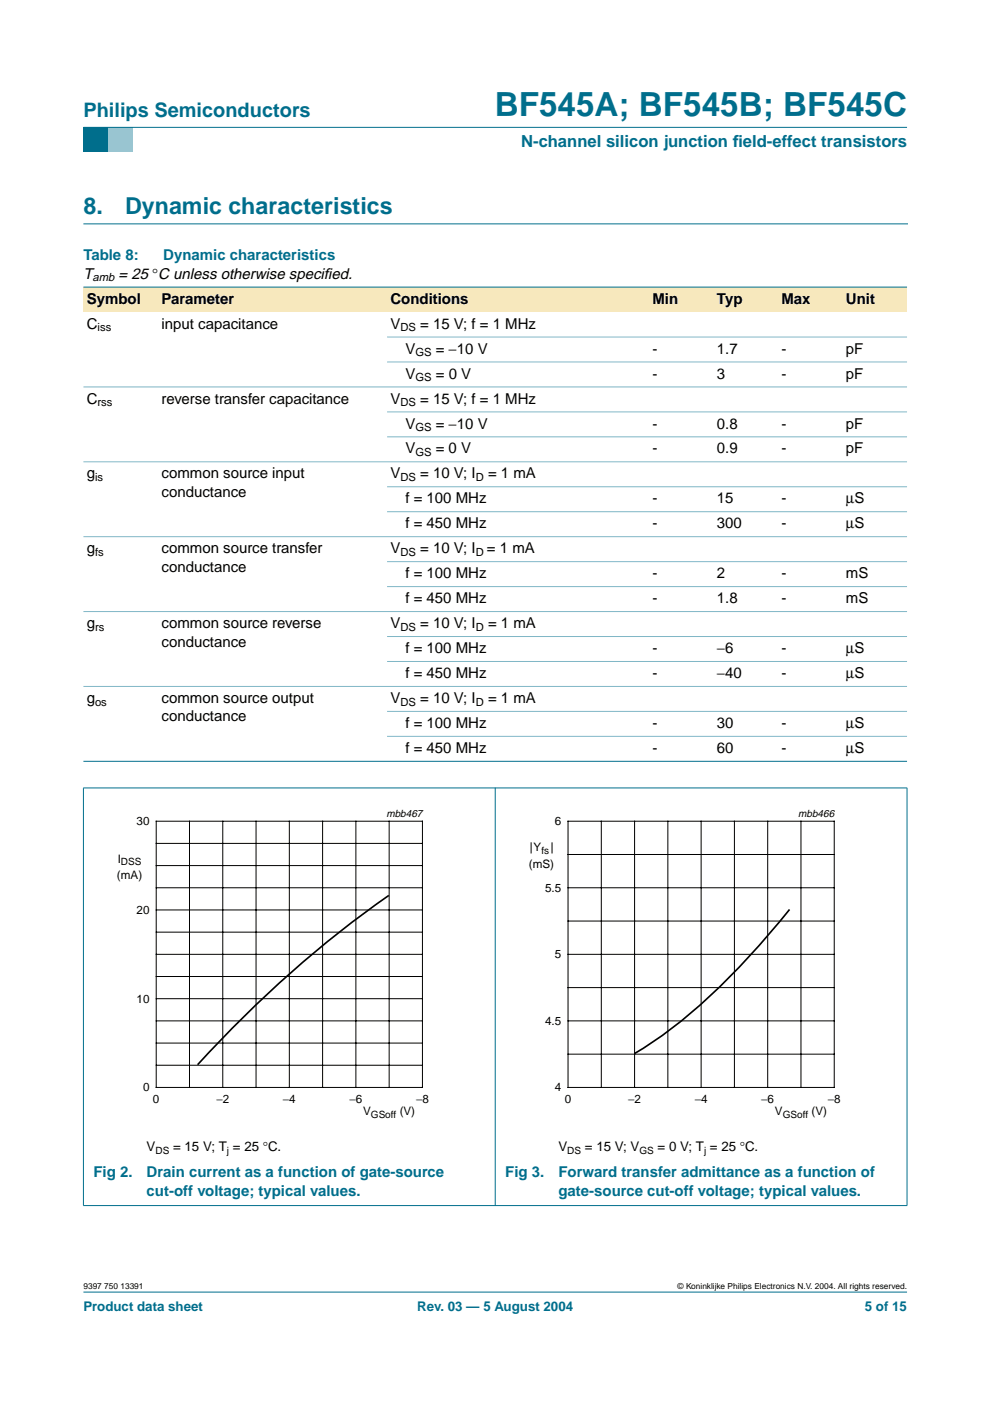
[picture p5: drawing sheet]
<svg xmlns="http://www.w3.org/2000/svg" width="210mm" height="297mm" viewBox="0 0 210 297" stroke-linecap="round" stroke-linejoin="round" font-family="sans-serif">
<defs><g id="words">
<text font-size="7.1" fill="#006e8c" x="104.9" y="24.7">BF545A; BF545B; BF545C</text>
<g font-size="4.9" fill="#006e8c">
<text x="17.7" y="45.5">8.</text>
<text x="26.5" y="45.5">Dynamic characteristics</text>
</g>
<text font-size="4.2" fill="#006e8c" x="17.7" y="24.9">Philips Semiconductors</text>
<g font-size="3.5" fill="#006e8c">
<text x="110.5" y="31.1">N-channel silicon junction f</text>
<text x="155.4" y="31.1">ield-effect transistors</text>
</g>
<g font-size="3.2" fill="#006e8c">
<text x="17.7" y="55.2">Table 8:</text>
<text x="34.6" y="55.2">Dynamic characteristics</text>
<text x="19.8" y="249.6">Fig 2.</text>
<text x="31.1" y="249.6">Drain current as a function of gate-source</text>
<text x="107.1" y="249.6">Fig 3.</text>
<text x="118.4" y="249.6">Forward transfer admittance as a function of</text>
<text x="31.1" y="253.5">cut-off voltage; typical values.</text>
<text x="118.4" y="253.5">gate-source cut-off voltage; typical values.</text>
</g>
<g font-size="3.2">
<text x="17.7" y="59.1">T</text>
<text x="25.1" y="59.1">= 25 °C unless otherwise specif</text>
<text x="68.7" y="59.1">ied.</text>
<text x="18.4" y="64.4">Symbol</text>
<text x="34.3" y="64.4">Parameter</text>
<text x="82.8" y="64.4">Conditions</text>
<text x="138.3" y="64.4">Min</text>
<text x="152" y="64.4">Typ</text>
<text x="165.7" y="64.4">Max</text>
<text x="179.3" y="64.4">Unit</text>
<text x="18.4" y="69.7">C</text>
<text x="34.3" y="69.7">input capacitance</text>
<text x="82.8" y="69.7">V</text>
<text x="89.1" y="69.7">= 15 V; f = 1 MHz</text>
<text x="86" y="75">V</text>
<text x="92.4" y="75">= −10 V</text>
<text x="138.3" y="75">-</text>
<text x="152" y="75">1.7</text>
<text x="165.7" y="75">-</text>
<text x="179.4" y="75">pF</text>
<text x="86" y="80.3">V</text>
<text x="92.4" y="80.3">= 0 V</text>
<text x="138.3" y="80.3">-</text>
<text x="152" y="80.3">3</text>
<text x="165.7" y="80.3">-</text>
<text x="179.4" y="80.3">pF</text>
<text x="18.4" y="85.6">C</text>
<text x="34.3" y="85.6">reverse transfer capacitance</text>
<text x="82.8" y="85.6">V</text>
<text x="89.1" y="85.6">= 15 V; f = 1 MHz</text>
<text x="86" y="90.9">V</text>
<text x="92.4" y="90.9">= −10 V</text>
<text x="138.3" y="90.9">-</text>
<text x="152" y="90.9">0.8</text>
<text x="165.7" y="90.9">-</text>
<text x="179.4" y="90.9">pF</text>
<text x="18.4" y="101.4">g</text>
<text x="34.3" y="101.4">common source input</text>
<text x="82.8" y="101.4">V</text>
<text x="86" y="96.1">V</text>
<text x="89.1" y="101.4">= 10 V; I</text>
<text x="92.4" y="96.1">= 0 V</text>
<text x="103.5" y="101.4">= 1 mA</text>
<text x="138.3" y="96.1">-</text>
<text x="152" y="96.1">0.9</text>
<text x="165.7" y="96.1">-</text>
<text x="179.4" y="96.1">pF</text>
<text x="34.3" y="105.3">conductance</text>
<text x="86" y="106.7">f = 100 MHz</text>
<text x="138.3" y="106.7">-</text>
<text x="152" y="106.7">15</text>
<text x="165.7" y="106.7">-</text>
<text x="179.3" y="106.7">µS</text>
<text x="86" y="112">f = 450 MHz</text>
<text x="138.3" y="112">-</text>
<text x="152" y="112">300</text>
<text x="165.7" y="112">-</text>
<text x="179.3" y="112">µS</text>
<text x="18.4" y="117.3">g</text>
<text x="34.3" y="117.3">common source transfer</text>
<text x="82.8" y="117.3">V</text>
<text x="89.1" y="117.3">= 10 V; I</text>
<text x="103.3" y="117.3">= 1 mA</text>
<text x="34.3" y="121.2">conductance</text>
<text x="86" y="122.6">f = 100 MHz</text>
<text x="138.3" y="122.6">-</text>
<text x="152" y="122.6">2</text>
<text x="165.7" y="122.6">-</text>
<text x="179.4" y="122.6">mS</text>
<text x="86" y="127.9">f = 450 MHz</text>
<text x="138.3" y="127.9">-</text>
<text x="152" y="127.9">1.8</text>
<text x="165.7" y="127.9">-</text>
<text x="179.4" y="127.9">mS</text>
<text x="18.4" y="133.2">g</text>
<text x="34.3" y="133.2">common source reverse</text>
<text x="34.3" y="137.1">conductance</text>
<text x="82.8" y="133.2">V</text>
<text x="89.1" y="133.2">= 10 V; I</text>
<text x="103.5" y="133.2">= 1 mA</text>
<text x="86" y="138.5">f = 100 MHz</text>
<text x="86" y="143.8">f = 450 MHz</text>
<text x="138.3" y="138.5">-</text>
<text x="138.3" y="143.8">-</text>
<text x="152" y="138.5">−6</text>
<text x="152" y="143.8">−40</text>
<text x="165.7" y="138.5">-</text>
<text x="165.7" y="143.8">-</text>
<text x="179.3" y="138.5">µS</text>
<text x="179.3" y="143.8">µS</text>
<text x="18.4" y="149.1">g</text>
<text x="34.3" y="149.1">common source output</text>
<text x="82.8" y="149.1">V</text>
<text x="89.1" y="149.1">= 10 V; I</text>
<text x="103.5" y="149.1">= 1 mA</text>
<text x="34.3" y="152.9">conductance</text>
<text x="86" y="154.4">f = 100 MHz</text>
<text x="138.3" y="154.4">-</text>
<text x="152" y="154.4">30</text>
<text x="165.7" y="154.4">-</text>
<text x="179.3" y="154.4">µS</text>
<text x="86" y="159.6">f = 450 MHz</text>
<text x="138.3" y="159.6">-</text>
<text x="152" y="159.6">60</text>
<text x="165.7" y="159.6">-</text>
<text x="179.3" y="159.6">µS</text>
</g>
<g font-size="2.8">
<text x="31.1" y="244.1">V</text>
<text x="36.7" y="244.1">= 15 V; T = 25 °C.</text>
<text x="118.4" y="244.1">V</text>
<text x="124" y="244.1">= 15 V; V</text>
<text x="139.4" y="244.1">= 0 V; T = 25 °C.</text>
</g>
<g font-size="2.8" fill="#006e8c">
<text x="17.7" y="278">Product data sheet</text>
<text x="88.5" y="278">Rev. 03 — 5 August 2004</text>
<text x="183.4" y="278">5 of 15</text>
</g>
<g font-size="2.5">
<text x="29" y="175">30</text>
<text x="117.7" y="175">6</text>
<text x="25" y="182.9">I</text>
<text x="112.1" y="184">(mS)</text>
<text x="113.1" y="180.5">Y</text>
<text x="24.8" y="186.4">(mA)</text>
<text x="115.6" y="189.1">5.5</text>
<text x="29" y="193.8">20</text>
<text x="117.7" y="203.2">5</text>
<text x="29" y="212.6">10</text>
<text x="115.6" y="217.3">4.5</text>
<text x="30.3" y="231.4">0</text>
<text x="32.4" y="233.9">0</text>
<text x="45.9" y="233.9">−2</text>
<text x="60" y="233.9">−4</text>
<text x="74.1" y="233.9">−6</text>
<text x="88.2" y="233.9">−8</text>
<text x="117.7" y="231.4">4</text>
<text x="119.7" y="233.9">0</text>
<text x="133.2" y="233.9">−2</text>
<text x="147.3" y="233.9">−4</text>
<text x="161.4" y="233.9">−6</text>
<text x="175.5" y="233.9">−8</text>
<text x="77" y="236.5">V</text>
<text x="84.7" y="236.5">(V)</text>
<text x="164.3" y="236.5">V</text>
<text x="172.1" y="236.5">(V)</text>
</g>
<g font-size="2.4">
<text x="19.6" y="59.7">amb</text>
<text x="20.7" y="70.3">iss</text>
<text x="84.9" y="70.3">DS</text>
<text x="88.1" y="75.6">GS</text>
<text x="88.1" y="80.8">GS</text>
<text x="20.7" y="86.1">rss</text>
<text x="84.9" y="86.1">DS</text>
<text x="88.1" y="91.4">GS</text>
<text x="88.1" y="96.7">GS</text>
<text x="20.2" y="102">is</text>
<text x="84.9" y="102">DS</text>
<text x="100.9" y="102">D</text>
<text x="20.2" y="117.9">fs</text>
<text x="84.9" y="117.9">DS</text>
<text x="100.9" y="117.9">D</text>
<text x="20.2" y="133.8">rs</text>
<text x="84.9" y="133.8">DS</text>
<text x="100.9" y="133.8">D</text>
<text x="20.2" y="149.6">os</text>
<text x="84.9" y="149.6">DS</text>
<text x="100.9" y="149.6">D</text>
</g>
<g font-size="2.2">
<text x="81.9" y="173.3">mbb467</text>
<text x="169.3" y="173.3">mbb466</text>
</g>
<g font-size="2.1">
<text x="25.6" y="183.4">DSS</text>
<text x="114.8" y="181">fs</text>
<text x="78.6" y="237">GSoff</text>
<text x="166" y="237">GSoff</text>
<text x="33" y="244.6">DS</text>
<text x="48.1" y="244.6">j</text>
<text x="120.3" y="244.6">DS</text>
<text x="135.6" y="244.6">GS</text>
<text x="149.3" y="244.6">j</text>
</g>
<g font-size="1.8">
<text x="17.7" y="273.4">9397 750 13391</text>
<text x="143.7" y="273.4">© Koninklijke Philips Electronics N.V. 2004. All rights reserved.</text>
</g>
</g></defs>
<path d="M17.7 273.9h174.6z" fill="#006e8c" stroke="#006e8c" stroke-width=".21"/>
<path d="M17.7 27h5.3v5.3h-5.3z" fill-rule="evenodd" fill="#006e8c"/>
<path d="M23 27h5.3v5.3h-5.3z" fill-rule="evenodd" fill="#96c4d6"/>
<path d="M17.7 27h174.6z" fill="#006e8c" stroke="#006e8c" stroke-width=".21"/>
<path d="M17.7 47.5h174.7" fill="none" stroke="#006e8c" stroke-width=".21"/>
<g fill="#f7e8bd">
<path d="M17.7 60.9h15.9v5.3h-15.9z" fill-rule="evenodd"/>
<path d="M33.6 60.9h48.5v5.3h-48.5z" fill-rule="evenodd"/>
<path d="M82.1 60.9h48.5v5.3h-48.5z" fill-rule="evenodd"/>
<path d="M130.6 60.9h7v5.3h-7z" fill-rule="evenodd"/>
<path d="M137.6 60.9h13.7v5.3h-13.7z" fill-rule="evenodd"/>
<path d="M151.3 60.9h13.7v5.3h-13.7z" fill-rule="evenodd"/>
<path d="M165 60.9h13.6v5.3h-13.6z" fill-rule="evenodd"/>
<path d="M178.6 60.9h13.7v5.3h-13.7z" fill-rule="evenodd"/>
</g>
<g fill="#006e8c" stroke="#006e8c" stroke-width=".21">
<path d="M17.7 60.9h174.6z"/>
<path d="M17.7 161.4h174.6z"/>
<path d="M17.7 167.1v88.5z"/>
<path d="M105 167v88.7z"/>
<path d="M192.3 167.1v88.5z"/>
<path d="M17.6 167.1h174.8z"/>
<path d="M17.6 255.6h174.8z"/>
</g>
<g fill="#80b6c6" stroke="#80b6c6" stroke-width=".21">
<path d="M82.1 71.5h110.2z"/>
<path d="M82.1 76.7h110.2z"/>
<path d="M17.7 82h174.6z"/>
<path d="M82.1 87.3h110.2z"/>
<path d="M82.1 92.6h110.2z"/>
<path d="M17.7 97.9h174.6z"/>
<path d="M82.1 103.2h110.2z"/>
<path d="M82.1 108.5h110.2z"/>
<path d="M17.7 113.8h174.6z"/>
<path d="M82.1 119.1h110.2z"/>
<path d="M82.1 124.4h110.2z"/>
<path d="M17.7 129.7h174.6z"/>
<path d="M82.1 135h110.2z"/>
<path d="M82.1 140.2h110.2z"/>
<path d="M17.7 145.5h174.6z"/>
<path d="M82.1 150.8h110.2z"/>
<path d="M82.1 156.1h110.2z"/>
</g>
<path d="M20.4 171.3h81.9v66.3h-81.9zM107.7 171.3h81.9v66.3h-81.9z" fill="none" stroke="#fff" stroke-width=".21"/>
<g fill="none" stroke="#000" stroke-width=".21">
<path d="M33.1 174.1h56.5v56.5h-56.5zM33.1 178.8h56.5M40.2 174.1v56.5M47.2 174.1v56.5M54.3 174.1v56.5M61.3 174.1v56.5M68.4 174.1v56.5M75.5 174.1v56.5M82.5 174.1v56.5M112.6 178.6v2.4M117 178.6v2.4M120.4 174.1h56.5v56.5h-56.5z"/>
<path d="M127.5 174.1v56.5M134.5 174.1v56.5M141.6 174.1v56.5M148.7 174.1v56.5M155.7 174.1v56.5M162.8 174.1v56.5M169.8 174.1v56.5M33.1 183.5h56.5M33.1 192.9h56.5M33.1 188.2h56.5M33.1 197.6h56.5M120.4 188.2h56.5"/>
<path d="M120.4 195.3h56.5M120.4 181.2h56.5M33.1 202.3h56.5M33.1 211.7h56.5M33.1 207h56.5M33.1 216.4h56.5M120.4 202.3h56.5M120.4 216.4h56.5M120.4 209.4h56.5M33.1 221.2h56.5M33.1 225.9h56.5M120.4 223.5h56.5"/>
</g>
<path d="M82.4 189.9a243.7 243.7 0 0 0-40.5 35.8M167.4 192.8a140.5 140.5 0 0 1-28.4 27.7l-4.5 2.9" fill="none" stroke="#000" stroke-width=".35"/>
<use href="#words"/>
</svg>
